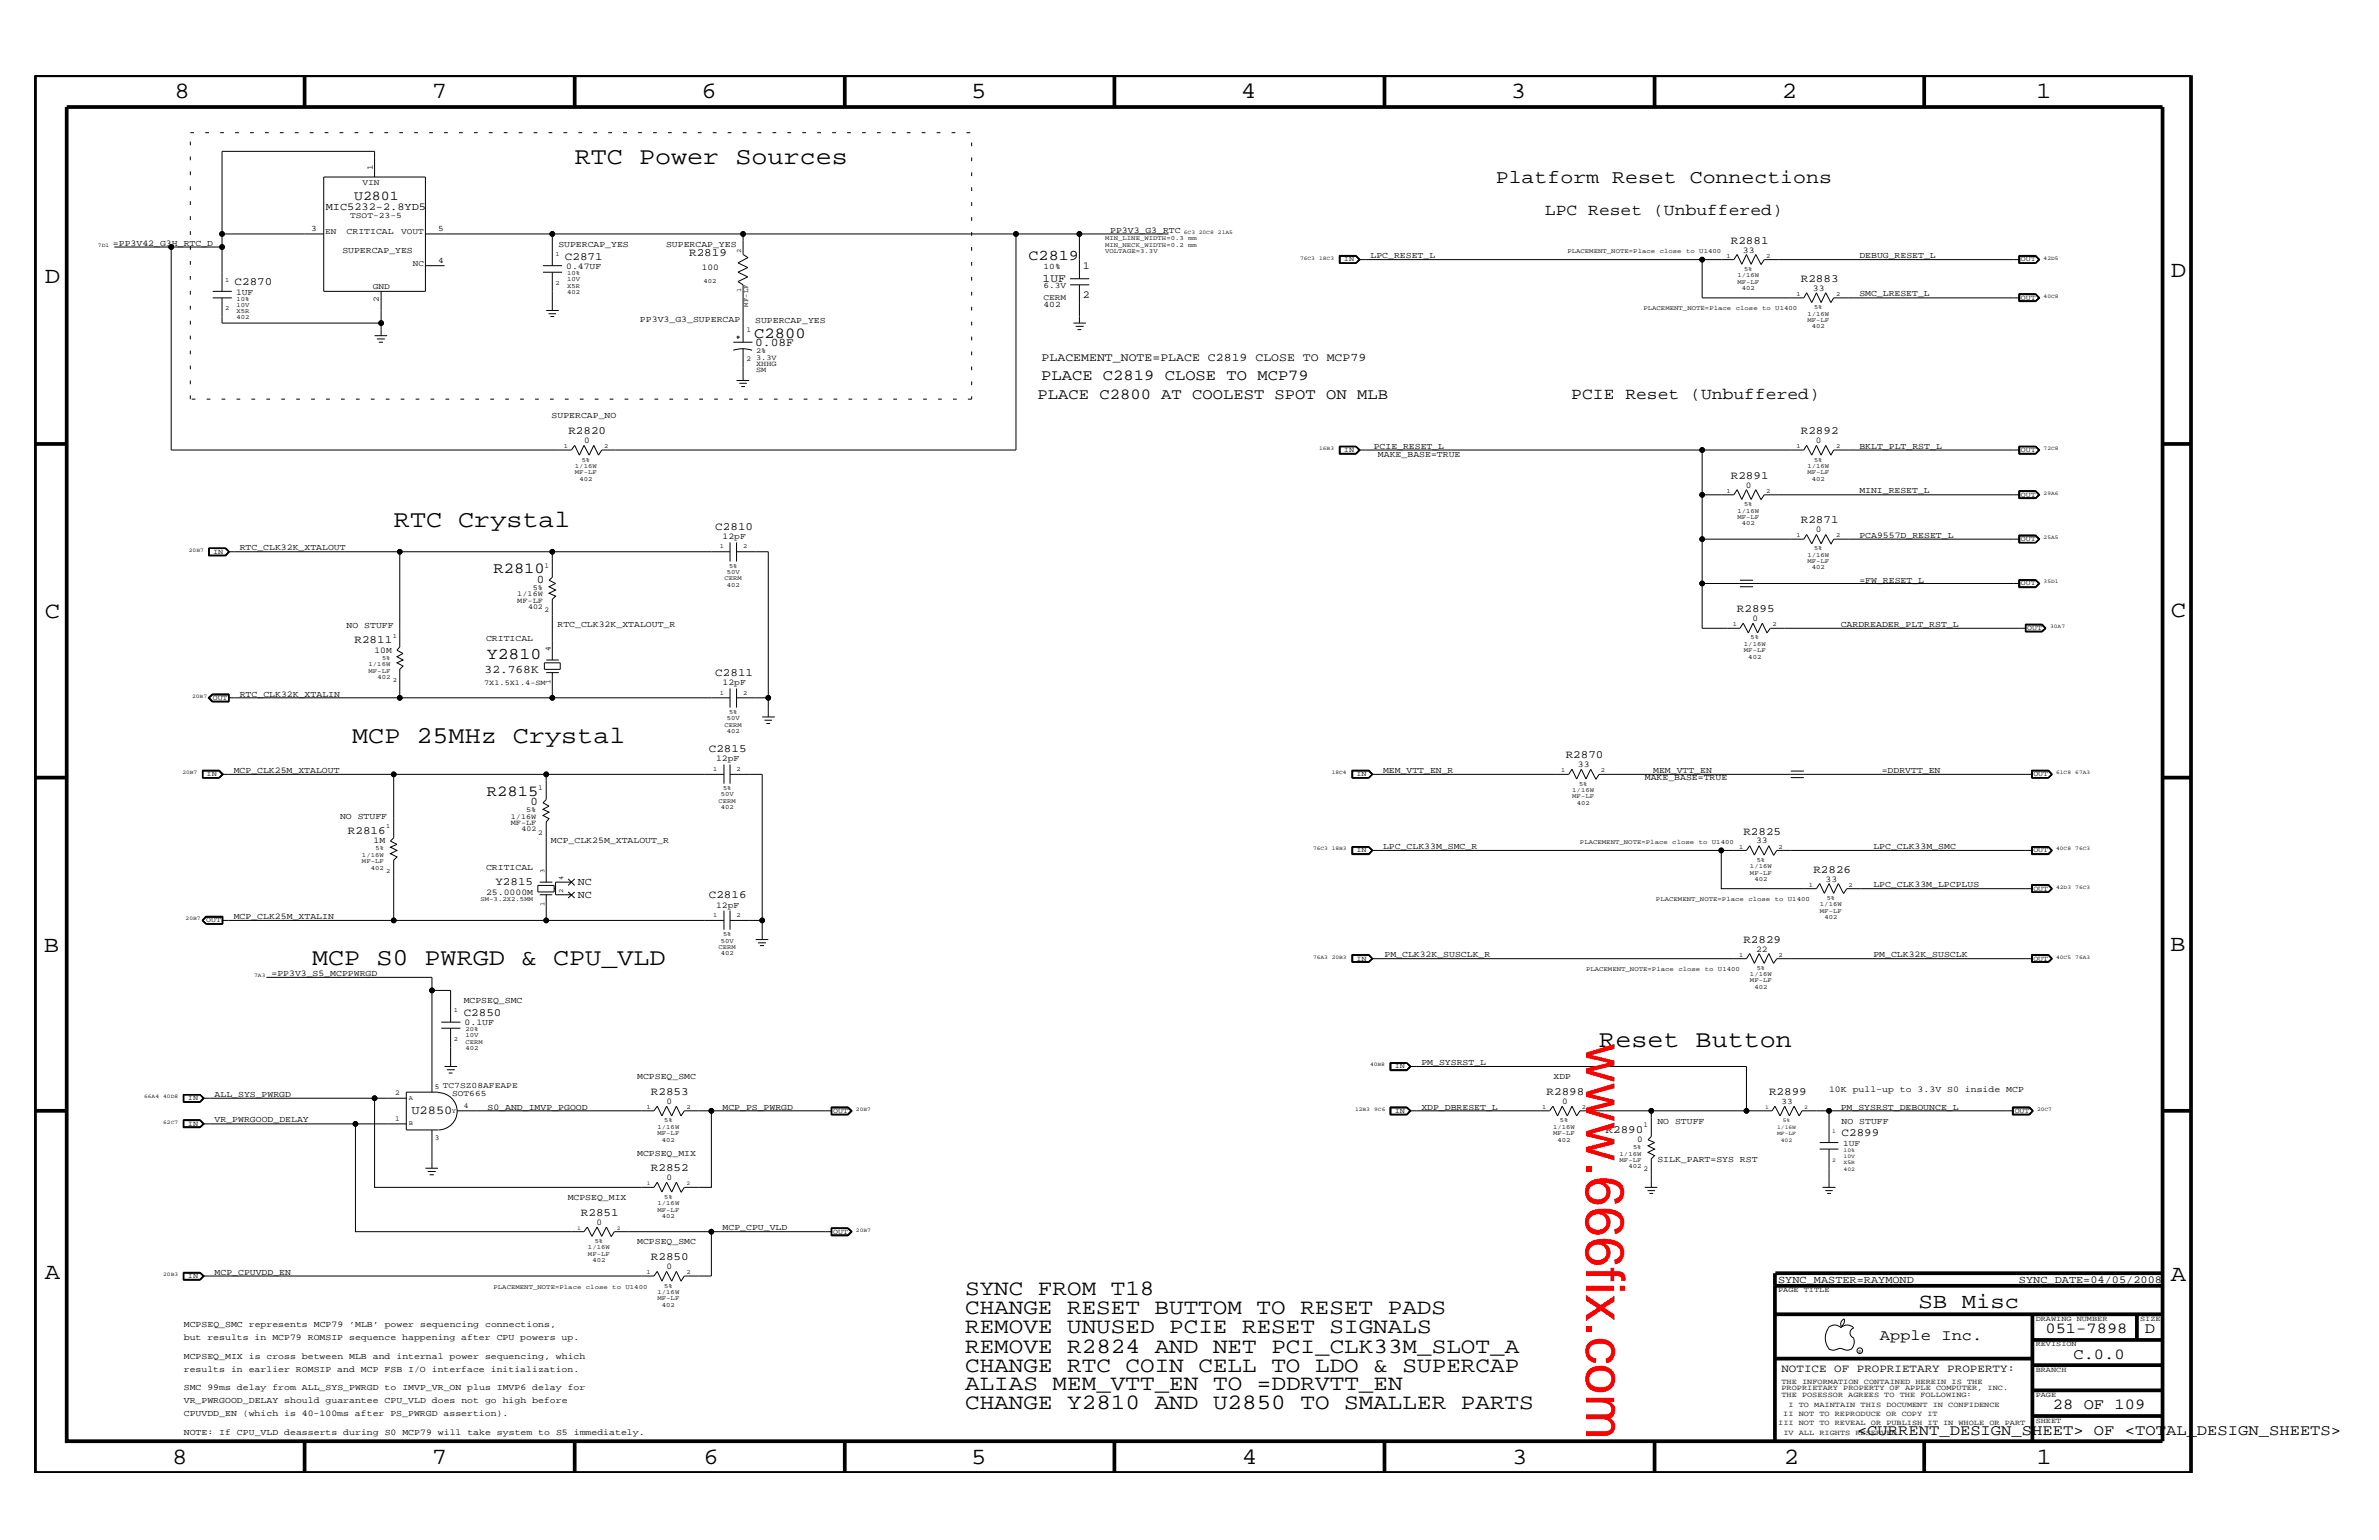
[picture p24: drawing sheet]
<svg xmlns="http://www.w3.org/2000/svg" width="432mm" height="279mm" viewBox="0 0 432 279" stroke-linecap="round" stroke-linejoin="round" font-family="sans-serif">
<defs><g id="words">
<text font-size="9.9" fill="#f00" x="287.9" y="189.3" transform="rotate(90 287.9 189.3)">www.666fix.com</text>
<g font-size="4.4">
<text x="104.3" y="29.8">RTC Power Sources</text>
<text x="71.5" y="95.5">RTC Crystal</text>
<text x="63.9" y="134.7">MCP 25MHz Crystal</text>
<text x="56.6" y="175">MCP S0 PWRGD &amp; CPU_VLD</text>
<text x="290.3" y="190">Reset Button</text>
</g>
<g font-size="4.2">
<text x="31.7" y="17.8">8</text>
<text x="78.4" y="17.8">7</text>
<text x="127.3" y="17.8">6</text>
<text x="176.3" y="17.8">5</text>
<text x="225.2" y="17.8">4</text>
<text x="274.2" y="17.8">3</text>
<text x="323.4" y="17.8">2</text>
<text x="369.6" y="17.8">1</text>
<text x="8.1" y="51.3">D</text>
<text x="394" y="50.3">D</text>
<text x="8.1" y="112.1">C</text>
<text x="394" y="111.9">C</text>
<text x="8" y="172.7">B</text>
<text x="393.9" y="172.5">B</text>
<text x="8.1" y="232">A</text>
<text x="394" y="232.4">A</text>
<text x="31.2" y="265.6">8</text>
<text x="78.4" y="265.6">7</text>
<text x="127.7" y="265.6">6</text>
<text x="176.3" y="265.6">5</text>
<text x="225.4" y="265.6">4</text>
<text x="274.5" y="265.6">3</text>
<text x="323.8" y="265.6">2</text>
<text x="369.7" y="265.6">1</text>
</g>
<g font-size="4">
<text x="175.2" y="235">SYNC FROM T18</text>
<text x="175.2" y="238.4">CHANGE RESET BUTTOM TO RESET PADS</text>
<text x="175.2" y="241.9">REMOVE UNUSED PCIE RESET SIGNALS</text>
<text x="175.2" y="245.4">REMOVE R2824 AND NET PCI_CLK33M_SLOT_A</text>
<text x="175.2" y="248.9">CHANGE RTC COIN CELL TO LDO &amp; SUPERCAP</text>
<text x="175.2" y="252.3">ALIAS MEM_VTT_EN TO =DDRVTT_EN</text>
<text x="175.2" y="255.7">CHANGE Y2810 AND U2850 TO SMALLER PARTS</text>
</g>
<text font-size="3.9" x="348.2" y="237.3">SB Misc</text>
<text font-size="3.5" x="271.5" y="33.2">Platform Reset Connections</text>
<g font-size="3">
<text x="280.4" y="39.1">LPC Reset (Unbuffered)</text>
<text x="285.2" y="72.4">PCIE Reset (Unbuffered)</text>
<text x="88.3" y="119.5">Y2810</text>
</g>
<g font-size="2.8">
<text x="136.9" y="61.2">C2800</text>
<text x="189" y="69">PLACE C2819 CLOSE TO MCP79</text>
<text x="188.3" y="72.4">PLACE C2800 AT COOLEST SPOT ON MLB</text>
<text x="89.6" y="104">R2810</text>
<text x="88.4" y="144.4">R2815</text>
<text x="341.2" y="243.1">Apple Inc.</text>
<text x="371.3" y="241.9">051-7898</text>
<text x="389.3" y="241.9">D</text>
<text x="376.3" y="246.5">C.0.0</text>
<text x="372.6" y="255.7">28 OF 109</text>
<text x="337.1" y="260.4">&lt;CURRENT_DESIGN_SHEET&gt; OF &lt;TOTAL_DESIGN_SHEETS&gt;</text>
</g>
<text font-size="2.7" x="186.7" y="47.1">C2819</text>
<text font-size="2.5" x="64.3" y="36.4">U2801</text>
<text font-size="2.2" x="74.7" y="202.1">U2850</text>
<g font-size="2.1">
<text x="189.2" y="51.1">1UF</text>
<text x="137.1" y="62.9">0.08F</text>
<text x="189.1" y="65.6">PLACEMENT_NOTE=PLACE C2819 CLOSE TO MCP79</text>
<text x="97.5" y="105.8">0</text>
<text x="88" y="122">32.768K</text>
<text x="96.3" y="146.1">0</text>
</g>
<g font-size="2">
<text x="102.5" y="47.1">C2871</text>
<text x="125.1" y="46.5">R2819</text>
<text x="314.2" y="44.2">R2881</text>
<text x="42.6" y="51.7">C2870</text>
<text x="326.9" y="51.1">R2883</text>
<text x="103.2" y="78.8">R2820</text>
<text x="326.9" y="78.8">R2892</text>
<text x="314.2" y="86.9">R2891</text>
<text x="326.9" y="94.9">R2871</text>
<text x="129.8" y="96.1">C2810</text>
<text x="315.3" y="111.1">R2895</text>
<text x="64.3" y="116.7">R2811</text>
<text x="129.8" y="122.6">C2811</text>
<text x="128.7" y="136.4">C2815</text>
<text x="284.2" y="137.6">R2870</text>
<text x="63.2" y="151.3">R2816</text>
<text x="316.4" y="151.4">R2825</text>
<text x="89.9" y="160.6">Y2815</text>
<text x="329.1" y="158.4">R2826</text>
<text x="128.7" y="162.9">C2816</text>
<text x="316.4" y="171.1">R2829</text>
<text x="84.2" y="184.3">C2850</text>
<text x="118.2" y="198.7">R2853</text>
<text x="280.7" y="198.7">R2898</text>
<text x="321.1" y="198.7">R2899</text>
<text x="291.4" y="205.5">R2890</text>
<text x="334.3" y="206.2">C2899</text>
<text x="118.2" y="212.5">R2852</text>
<text x="105.5" y="220.6">R2851</text>
<text x="118.2" y="228.6">R2850</text>
<text x="323.3" y="248.9">NOTICE OF PROPRIETARY PROPERTY:</text>
</g>
<g font-size="1.9">
<text x="59.1" y="38">MIC5232-2.8YD5</text>
<text x="196.5" y="48.8">1</text>
<text x="196.5" y="54">2</text>
<text x="104.9" y="160.6">NC</text>
<text x="104.9" y="162.9">NC</text>
<text x="322.7" y="232.7">SYNC_MASTER=RAYMOND</text>
<text x="366.4" y="232.7">SYNC_DATE=04/05/2008</text>
</g>
<g font-size="1.6">
<text x="20.5" y="44.6">=PP3V42_G3H_RTC_D</text>
<text x="62.1" y="45.9">SUPERCAP_YES</text>
<text x="62.9" y="42.4">CRITICAL</text>
<text x="101.3" y="44.8">SUPERCAP_YES</text>
<text x="120.9" y="44.8">SUPERCAP_YES</text>
<text x="201.5" y="42.3">PP3V3_G3_RTC</text>
<text x="248.8" y="46.8">LPC_RESET_L</text>
<text x="316.4" y="45.8">33</text>
<text x="337.5" y="46.8">DEBUG_RESET_L</text>
<text x="42.8" y="53.5">1UF</text>
<text x="102.8" y="48.8">0.47UF</text>
<text x="127.4" y="49">100</text>
<text x="329.1" y="52.8">33</text>
<text x="337.5" y="53.8">SMC_LRESET_L</text>
<text x="116.2" y="58.4">PP3V3_G3_SUPERCAP</text>
<text x="137.1" y="58.6">SUPERCAP_YES</text>
<text x="100.1" y="75.9">SUPERCAP_NO</text>
<text x="106" y="80.4">0</text>
<text x="249.3" y="81.5">PCIE_RESET_L</text>
<text x="250.1" y="82.8">MAKE_BASE=TRUE</text>
<text x="329.6" y="80.4">0</text>
<text x="337.5" y="81.5">BKLT_PLT_RST_L</text>
<text x="316.9" y="88.5">0</text>
<text x="337.5" y="89.5">MINI_RESET_L</text>
<text x="43.5" y="99.9">RTC_CLK32K_XTALOUT</text>
<text x="131.1" y="97.8">12pF</text>
<text x="329.6" y="96.5">0</text>
<text x="337.5" y="97.6">PCA9557D_RESET_L</text>
<text x="337.5" y="105.7">=FW_RESET_L</text>
<text x="62.9" y="114">NO STUFF</text>
<text x="101.2" y="113.7">RTC_CLK32K_XTALOUT_R</text>
<text x="318.1" y="112.7">0</text>
<text x="334.1" y="113.7">CARDREADER_PLT_RST_L</text>
<text x="68" y="118.5">10M</text>
<text x="88.2" y="116.3">CRITICAL</text>
<text x="131.1" y="124.3">12pF</text>
<text x="43.5" y="126.4">RTC_CLK32K_XTALIN</text>
<text x="42.4" y="140.2">MCP_CLK25M_XTALOUT</text>
<text x="130" y="138.1">12pF</text>
<text x="251" y="140.2">MEM_VTT_EN_R</text>
<text x="286.4" y="139.2">33</text>
<text x="298.5" y="141.6">MAKE_BASE=TRUE</text>
<text x="300.1" y="140.2">MEM_VTT_EN</text>
<text x="341.5" y="140.2">=DDRVTT_EN</text>
<text x="61.7" y="148.5">NO STUFF</text>
<text x="67.8" y="153">1M</text>
<text x="100" y="152.9">MCP_CLK25M_XTALOUT_R</text>
<text x="251" y="154">LPC_CLK33M_SMC_R</text>
<text x="318.7" y="153">33</text>
<text x="340" y="154">LPC_CLK33M_SMC</text>
<text x="88.2" y="157.8">CRITICAL</text>
<text x="331.3" y="160">33</text>
<text x="340" y="161">LPC_CLK33M_LPCPLUS</text>
<text x="42.4" y="166.7">MCP_CLK25M_XTALIN</text>
<text x="88.2" y="162.3">25.0000M</text>
<text x="130" y="164.7">12pF</text>
<text x="251.3" y="173.7">PM_CLK32K_SUSCLK_R</text>
<text x="318.7" y="172.7">22</text>
<text x="340" y="173.7">PM_CLK32K_SUSCLK</text>
<text x="49.3" y="177.2">=PP3V3_S5_MCPPWRGD</text>
<text x="84.2" y="182">MCPSEQ_SMC</text>
<text x="84.3" y="186">0.1UF</text>
<text x="115.7" y="195.8">MCPSEQ_SMC</text>
<text x="258" y="193.2">PM_SYSRST_L</text>
<text x="282" y="195.8">XDP</text>
<text x="38.9" y="203.7">VR_PWRGOOD_DELAY</text>
<text x="38.9" y="199">ALL_SYS_PWRGD</text>
<text x="88.5" y="201.4">S0_AND_IMVP_PGOOD</text>
<text x="121" y="200.3">0</text>
<text x="131.1" y="201.4">MCP_PS_PWRGD</text>
<text x="258" y="201.4">XDP_DBRESET_L</text>
<text x="283.5" y="200.3">0</text>
<text x="300.8" y="203.9">NO STUFF</text>
<text x="332" y="198.1">10K pull-up to 3.3V S0 inside MCP</text>
<text x="334.1" y="201.4">PM_SYSRST_DEBOUNCE_L</text>
<text x="334.3" y="203.9">NO STUFF</text>
<text x="115.7" y="209.7">MCPSEQ_MIX</text>
<text x="297.2" y="207.2">0</text>
<text x="121" y="214.2">0</text>
<text x="300.8" y="210.8">SILK_PART=SYS RST</text>
<text x="103" y="217.7">MCPSEQ_MIX</text>
<text x="108.3" y="222.2">0</text>
<text x="115.7" y="225.7">MCPSEQ_SMC</text>
<text x="131.1" y="223.2">MCP_CPU_VLD</text>
<text x="38.9" y="231.3">MCP_CPUVDD_EN</text>
<text x="121" y="230.2">0</text>
<text x="33.4" y="240.7">MCPSEQ_SMC represents MCP79 ’MLB’ power sequencing connections,</text>
<text x="33.4" y="243.1">but results in MCP79 ROMSIP sequence happening after CPU powers up.</text>
<text x="33.4" y="248.9">results in earlier ROMSIP and MCP FSB I/O interface initialization.</text>
<text x="33.4" y="246.5">MCPSEQ_MIX is cross between MLB and internal power sequencing, which</text>
<text x="33.4" y="256.9">CPUVDD_EN (which is 40-100ms after PS_PWRGD assertion).</text>
<text x="33.4" y="254.6">VR_PWRGOOD_DELAY should guarantee CPU_VLD does not go high before</text>
<text x="33.4" y="252.3">SMC 99ms delay from ALL_SYS_PWRGD to IMVP_VR_ON plus IMVP6 delay for</text>
<text x="33.4" y="260.4">NOTE: If CPU_VLD deasserts during S0 MCP79 will take system to S5 immediately.</text>
</g>
<g font-size="1.5">
<text x="65.8" y="33.6">VIN</text>
<text x="67.6" y="30.8" transform="rotate(-90 67.6 30.8)">1</text>
<text x="56.5" y="41.9">3</text>
<text x="63.5" y="39.6">TSOT-23-5</text>
<text x="79.5" y="41.9">5</text>
<text x="59" y="42.4">EN</text>
<text x="72.8" y="42.4">VOUT</text>
<text x="79.5" y="47.7">4</text>
<text x="67.6" y="52.4">GND</text>
<text x="74.9" y="48.2">NC</text>
<text x="189.4" y="48.8">10%</text>
<text x="189.4" y="52.2">6.3V</text>
<text x="68.7" y="54.8" transform="rotate(-90 68.7 54.8)">2</text>
<text x="189.4" y="55.7">402</text>
<text x="189.4" y="54.5">CERM</text>
<text x="82" y="198.8">SOT665</text>
<text x="323.3" y="200.3">33</text>
<text x="334.5" y="207.9">1UF</text>
</g>
<g font-size="1.4">
<text x="243.9" y="47.4">IN</text>
<text x="366.8" y="47.4">OUT</text>
<text x="366.8" y="54.4">OUT</text>
<text x="135.5" y="65.6">2</text>
<text x="135.5" y="60.3">1</text>
<text x="137.2" y="64.1">2%</text>
<text x="137.2" y="65.3">3.3V</text>
<text x="137.2" y="66.3">XHHG</text>
<text x="137.2" y="67.5">SM</text>
<text x="243.9" y="82">IN</text>
<text x="366.8" y="82">OUT</text>
<text x="366.8" y="90.1">OUT</text>
<text x="38.7" y="100.4">IN</text>
<text x="366.8" y="98.2">OUT</text>
<text x="96.7" y="107">5%</text>
<text x="98.8" y="103">1</text>
<text x="366.8" y="106.2">OUT</text>
<text x="93.9" y="108.1">1/16W</text>
<text x="93.9" y="109.3">MF-LF</text>
<text x="95.8" y="110.5">402</text>
<text x="98.8" y="111.1">2</text>
<text x="99.9" y="118.1" transform="rotate(-90 99.9 118.1)">4</text>
<text x="368" y="114.3">OUT</text>
<text x="87.9" y="124.2">7X1.5X1.4-SM</text>
<text x="99.9" y="124.1" transform="rotate(-90 99.9 124.1)">1</text>
<text x="38.6" y="126.9">OUT</text>
<text x="37.5" y="140.8">IN</text>
<text x="97.7" y="143.4">1</text>
<text x="246.2" y="140.8">IN</text>
<text x="369.1" y="140.8">OUT</text>
<text x="92.7" y="148.5">1/16W</text>
<text x="92.7" y="149.7">MF-LF</text>
<text x="95.5" y="147.3">5%</text>
<text x="94.7" y="150.8">402</text>
<text x="97.7" y="151.4">2</text>
<text x="246.2" y="154.6">IN</text>
<text x="369.1" y="154.6">OUT</text>
<text x="369.1" y="161.6">OUT</text>
<text x="37.4" y="167.3">OUT</text>
<text x="246.2" y="174.3">IN</text>
<text x="369.1" y="174.3">OUT</text>
<text x="78.9" y="197.6">5 TC7SZ08AFEAPE</text>
<text x="253.2" y="193.8">IN</text>
<text x="34.1" y="199.6">IN</text>
<text x="71.7" y="203.3">1</text>
<text x="71.7" y="198.7">2</text>
<text x="84.2" y="201">4</text>
<text x="151.2" y="201.9">OUT</text>
<text x="253.2" y="201.9">IN</text>
<text x="365.7" y="201.9">OUT</text>
<text x="34.1" y="204.2">IN</text>
<text x="78.9" y="206.8">3</text>
<text x="298.3" y="204.4">1</text>
<text x="298.3" y="212.5">2</text>
<text x="151.2" y="223.8">OUT</text>
<text x="34.1" y="231.8">IN</text>
<text x="322.7" y="234.4">PAGE TITLE</text>
<text x="369.5" y="239.6">DRAWING NUMBER</text>
<text x="388.5" y="239.6">SIZE</text>
<text x="369.5" y="244.2">REVISION</text>
<text x="323.3" y="251.1">THE INFORMATION CONTAINED HEREIN IS THE</text>
<text x="369.5" y="248.9">BRANCH</text>
<text x="323.3" y="253.4">THE POSESSOR AGREES TO THE FOLLOWING:</text>
<text x="323.3" y="252.3">PROPRIETARY PROPERTY OF APPLE COMPUTER, INC.</text>
<text x="323.7" y="256.9">II NOT TO REPRODUCE OR COPY IT</text>
<text x="324.6" y="255.2">I TO MAINTAIN THIS DOCUMENT IN CONFIDENCE</text>
<text x="369.5" y="253.4">PAGE</text>
<text x="322.7" y="258.6">III NOT TO REVEAL OR PUBLISH IT IN WHOLE OR PART</text>
<text x="323.7" y="260.4">IV ALL RIGHTS RESERVED</text>
<text x="369.5" y="258.1">SHEET</text>
</g>
<g font-size="1.2">
<text x="100.8" y="46.5">1</text>
<text x="134.5" y="45.8" transform="rotate(-90 134.5 45.8)">2</text>
<text x="200.6" y="43.6">MIN_LINE_WIDTH=0.3 mm</text>
<text x="200.6" y="45.9">VOLTAGE=3.3V</text>
<text x="200.6" y="44.8">MIN_NECK_WIDTH=0.2 mm</text>
<text x="284.5" y="45.9">PLACEMENT_NOTE=Place close to U1400</text>
<text x="313.4" y="46.8">1</text>
<text x="320.5" y="46.8">2</text>
<text x="40.9" y="51.1">1</text>
<text x="100.8" y="51.7">2</text>
<text x="103" y="50">10%</text>
<text x="103" y="51">10V</text>
<text x="103" y="52.2">X5R</text>
<text x="103" y="53.3">402</text>
<text x="127.7" y="51.3">402</text>
<text x="134.5" y="53" transform="rotate(-90 134.5 53)">1</text>
<text x="315.3" y="50.3">1/16W</text>
<text x="315.3" y="51.5">MF-LF</text>
<text x="316.1" y="52.6">402</text>
<text x="316.6" y="49.1">5%</text>
<text x="326.1" y="53.6">1</text>
<text x="333.2" y="53.6">2</text>
<text x="40.9" y="56.3">2</text>
<text x="42.9" y="56.8">X5R</text>
<text x="42.9" y="54.6">10%</text>
<text x="42.9" y="57.9">402</text>
<text x="42.9" y="55.7">10V</text>
<text x="135.8" y="55.6" transform="rotate(-90 135.8 55.6)">MF-LF</text>
<text x="298.3" y="56.3">PLACEMENT_NOTE=Place close to U1400</text>
<text x="328" y="58.4">MF-LF</text>
<text x="328" y="57.3">1/16W</text>
<text x="328.8" y="59.5">402</text>
<text x="329.3" y="56.1">5%</text>
<text x="102.4" y="81.3">1</text>
<text x="105.6" y="83.8">5%</text>
<text x="109.6" y="81.3">2</text>
<text x="326.1" y="81.3">1</text>
<text x="329.3" y="83.8">5%</text>
<text x="333.2" y="81.3">2</text>
<text x="104.4" y="84.9">1/16W</text>
<text x="104.4" y="86">MF-LF</text>
<text x="105.2" y="87.2">402</text>
<text x="313.4" y="89.4">1</text>
<text x="320.5" y="89.4">2</text>
<text x="328" y="84.9">1/16W</text>
<text x="328" y="86">MF-LF</text>
<text x="328.8" y="87.2">402</text>
<text x="315.3" y="94.1">MF-LF</text>
<text x="315.3" y="93">1/16W</text>
<text x="316.1" y="95.3">402</text>
<text x="316.6" y="91.8">5%</text>
<text x="130.6" y="99.5">1</text>
<text x="134.9" y="99.5">2</text>
<text x="326.1" y="97.5">1</text>
<text x="328" y="101">1/16W</text>
<text x="329.3" y="99.9">5%</text>
<text x="333.2" y="97.5">2</text>
<text x="131.5" y="105.3">CERM</text>
<text x="131.9" y="106.5">402</text>
<text x="131.9" y="104.2">50V</text>
<text x="132.3" y="103">5%</text>
<text x="328" y="102.2">MF-LF</text>
<text x="328.8" y="103.3">402</text>
<text x="314.5" y="113.6">1</text>
<text x="321.7" y="113.6">2</text>
<text x="69.3" y="119.7">5%</text>
<text x="71.3" y="115.7">1</text>
<text x="316.5" y="117.2">1/16W</text>
<text x="316.5" y="118.3">MF-LF</text>
<text x="317.3" y="119.5">402</text>
<text x="317.8" y="116">5%</text>
<text x="66.9" y="122">MF-LF</text>
<text x="66.9" y="120.8">1/16W</text>
<text x="68.5" y="123.1">402</text>
<text x="71.3" y="123.7">2</text>
<text x="130.6" y="126.1">1</text>
<text x="131.5" y="131.9">CERM</text>
<text x="131.9" y="130.7">50V</text>
<text x="132.3" y="129.5">5%</text>
<text x="134.9" y="126.1">2</text>
<text x="131.9" y="133">402</text>
<text x="129.5" y="139.9">1</text>
<text x="131.2" y="143.4">5%</text>
<text x="133.7" y="139.9">2</text>
<text x="283.4" y="140.2">1</text>
<text x="285.4" y="143.7">1/16W</text>
<text x="286.6" y="142.5">5%</text>
<text x="290.6" y="140.2">2</text>
<text x="130.4" y="145.7">CERM</text>
<text x="130.8" y="146.8">402</text>
<text x="130.8" y="144.5">50V</text>
<text x="285.4" y="144.8">MF-LF</text>
<text x="286.2" y="146">402</text>
<text x="65.7" y="155.5">1/16W</text>
<text x="68.2" y="154.3">5%</text>
<text x="70.1" y="150.2">1</text>
<text x="286.8" y="153.2">PLACEMENT_NOTE=Place close to U1400</text>
<text x="315.6" y="154">1</text>
<text x="322.8" y="154">2</text>
<text x="65.7" y="156.6">MF-LF</text>
<text x="67.3" y="157.8">402</text>
<text x="70.1" y="158.4">2</text>
<text x="98.8" y="158.4" transform="rotate(-90 98.8 158.4)">3</text>
<text x="102.2" y="162" transform="rotate(-90 102.2 162)">2</text>
<text x="102.2" y="159.7" transform="rotate(-90 102.2 159.7)">4</text>
<text x="317.6" y="158.7">MF-LF</text>
<text x="317.6" y="157.5">1/16W</text>
<text x="318.4" y="159.8">402</text>
<text x="318.9" y="156.4">5%</text>
<text x="328.3" y="160.9">1</text>
<text x="335.5" y="160.9">2</text>
<text x="87.2" y="163.5">SM-3.2X2.5MM</text>
<text x="98.8" y="164.3" transform="rotate(-90 98.8 164.3)">1</text>
<text x="129.5" y="166.4">1</text>
<text x="133.7" y="166.4">2</text>
<text x="300.6" y="163.5">PLACEMENT_NOTE=Place close to U1400</text>
<text x="330.3" y="164.5">1/16W</text>
<text x="330.3" y="165.6">MF-LF</text>
<text x="331.1" y="166.7">402</text>
<text x="331.6" y="163.3">5%</text>
<text x="130.4" y="172.2">CERM</text>
<text x="130.8" y="171.1">50V</text>
<text x="130.8" y="173.3">402</text>
<text x="131.2" y="169.9">5%</text>
<text x="315.6" y="173.6">1</text>
<text x="322.8" y="173.6">2</text>
<text x="287.9" y="176.2">PLACEMENT_NOTE=Place close to U1400</text>
<text x="317.6" y="178.3">MF-LF</text>
<text x="317.6" y="177.2">1/16W</text>
<text x="318.4" y="179.4">402</text>
<text x="318.9" y="176">5%</text>
<text x="82.4" y="183.7">1</text>
<text x="82.4" y="188.9">2</text>
<text x="84.5" y="190.5">402</text>
<text x="84.5" y="187.1">20%</text>
<text x="84.5" y="189.3">CERM</text>
<text x="84.5" y="188.2">10V</text>
<text x="74.2" y="199.6">A</text>
<text x="82" y="201.9">Y</text>
<text x="117.3" y="201.2">1</text>
<text x="120.6" y="203.7">5%</text>
<text x="124.6" y="201.2">2</text>
<text x="279.9" y="201.2">1</text>
<text x="283.1" y="203.7">5%</text>
<text x="287.1" y="201.2">2</text>
<text x="74.2" y="204.1">B</text>
<text x="119.3" y="205.9">MF-LF</text>
<text x="119.3" y="204.8">1/16W</text>
<text x="120.1" y="207.1">402</text>
<text x="281.9" y="204.8">1/16W</text>
<text x="281.9" y="205.9">MF-LF</text>
<text x="282.7" y="207.1">402</text>
<text x="294" y="209.7">1/16W</text>
<text x="296.4" y="208.5">5%</text>
<text x="294" y="210.8">MF-LF</text>
<text x="295.6" y="211.9">402</text>
<text x="119.3" y="219.8">MF-LF</text>
<text x="119.3" y="218.6">1/16W</text>
<text x="120.1" y="220.9">402</text>
<text x="120.6" y="217.5">5%</text>
<text x="106.7" y="226.7">1/16W</text>
<text x="106.7" y="227.9">MF-LF</text>
<text x="107.9" y="225.6">5%</text>
<text x="89.6" y="233.9">PLACEMENT_NOTE=Place close to U1400</text>
<text x="107.5" y="229">402</text>
<text x="117.3" y="231.2">1</text>
<text x="120.6" y="233.6">5%</text>
<text x="124.6" y="231.2">2</text>
<text x="119.3" y="234.8">1/16W</text>
<text x="119.3" y="235.9">MF-LF</text>
<text x="120.1" y="237.1">402</text>
</g>
<g font-size="1">
<text x="17.8" y="44.8">7D1</text>
<text x="214.9" y="42.4">6C3 20C8</text>
<text x="221.1" y="42.4">21A5</text>
<text x="236" y="47.1">76C3</text>
<text x="239.4" y="47.1">18C3</text>
<text x="370.9" y="47.1">42D5</text>
<text x="370.9" y="54">40C8</text>
<text x="239.4" y="81.6">16B3</text>
<text x="370.9" y="81.6">72C8</text>
<text x="370.9" y="89.8">29A6</text>
<text x="34.3" y="100.1">20B7</text>
<text x="370.9" y="97.8">25A5</text>
<text x="370.9" y="105.9">35D1</text>
<text x="372.1" y="114">30A7</text>
<text x="34.9" y="126.6">20B7</text>
<text x="33.1" y="140.5">20B7</text>
<text x="241.7" y="140.5">18C4</text>
<text x="373.2" y="140.5">61C8</text>
<text x="376.7" y="140.5">67A3</text>
<text x="238.3" y="154.3">76C3 18B3</text>
<text x="373.2" y="154.3">40C8</text>
<text x="376.7" y="154.3">76C3</text>
<text x="373.2" y="161.2">42D3</text>
<text x="376.7" y="161.2">76C3</text>
<text x="33.7" y="167">20B7</text>
<text x="238.3" y="173.9">76A3 20B3</text>
<text x="373.2" y="173.9">40C5</text>
<text x="376.7" y="173.9">76A3</text>
<text x="46.1" y="177.3">7A3</text>
<text x="248.7" y="193.5">40B8</text>
<text x="26.2" y="199.2">66A4</text>
<text x="29.6" y="199.2">40D8</text>
<text x="29.6" y="203.9">62C7</text>
<text x="155.4" y="201.5">20B7</text>
<text x="246" y="201.5">12B3</text>
<text x="249.4" y="201.5">9C6</text>
<text x="320.4" y="201.2">1</text>
<text x="323.6" y="203.7">5%</text>
<text x="327.5" y="201.2">2</text>
<text x="369.7" y="201.5">20C7</text>
<text x="322.5" y="205.9">MF-LF</text>
<text x="322.5" y="204.8">1/16W</text>
<text x="323.2" y="207.1">402</text>
<text x="332.6" y="205.6">1</text>
<text x="334.6" y="209.1">10%</text>
<text x="117.4" y="215.1">1</text>
<text x="124.6" y="215.1">2</text>
<text x="332.6" y="210.8">2</text>
<text x="334.6" y="211.3">X5R</text>
<text x="334.6" y="210.1">10V</text>
<text x="334.6" y="212.4">402</text>
<text x="104.7" y="223.1">1</text>
<text x="111.9" y="223.1">2</text>
<text x="155.4" y="223.5">20B7</text>
<text x="29.6" y="231.5">20B3</text>
</g>
<text font-size=".9" x="337.3" y="245.4">R</text>
</g></defs>
<g fill="none" stroke="#000" stroke-width=".18">
<path d="M58.8 32.1h18.4v20.8h-18.4zM68 32.1v-4.6h-27.7v14.9h18.5M31.1 44.8h9.2v8.1M38.6 54h3.5M38.6 52.9h3.5M40.3 42.4v2.4M40.3 54v4.6h28.9M69.2 52.9v8M77.2 42.4h57.7M77.2 48.2h3.5M98.6 48.2h3.4M98.6 49.4h3.4"/>
<path d="M99.1 56.3h2.3M99.6 56.9h1.3M99.9 57.4h.7M100.2 42.4v5.8M100.2 49.4v6.9M135.7 46.8l-1.8 .9 1.8 .8-1.8 .9 1.8 .8-1.8 .9 1 .6v10.4M184.4 42.4h-49.5v3.8l.9 .6M194.2 51.7h3.5M194.2 50.6h3.5M194.8 58.6h2.3M195.2 59.2h1.5M195.6 59.8h.7"/>
<path d="M195.9 42.4h-11.5v39.2h-75.2l-.6 1-.8-1.8-.9 1.8-.9-1.8-.8 1.8-.9-1.8-.6 .8h-72.6v-36.8h-10.4M195.9 51.7v6.9M212.1 42.4h-16.2v8.2M243.1 46.3h3l.8 .8-.8 .7h-3zM243.2 47.7h2.9M246.1 46.4l.6 .7-.6 .6M246.1 46.4l.7 .7-.7 .7M246.1 46.4h-2.9v1.4M246.6 47.1l-.5 .6M246.6 47.1l-.5-.6h-2.9v1.2M246.6 47.1h68.1l.6-.9 .8 1.7 .9-1.7 .8 1.7 .9-1.7 .9 1.7M308.9 47.1v6.9h18.5l.5-.9 .9 1.8 .9-1.8 .8 1.8 .9-1.8 .9 1.8 .5-.9h33.8"/>
<path d="M366.4 46.3h3.1l.7 .8-.7 .7h-3.1zM366.4 46.4h3.1M366.4 53.3h3.1l.7 .7-.7 .7h-3.1zM366.4 54.6h3.1M366.4 53.4h3.1M366.5 46.4v1.3h3M366.5 53.4v1.2M366.6 47.7v-1.2h2.9l.5 .6-.5 .6M366.6 47.1h-46.4l-.6 .9M366.6 53.5h2.9l.5 .5-.5 .6h-2.9zM369.5 46.4l.7 .7-.7 .7M369.5 46.4l.6 .7-.6 .6"/>
<path d="M369.5 53.4l.7 .6-.7 .6M369.5 53.4l.6 .6-.6 .6M68 60.9h2.3M68.4 61.5h1.5M68.7 62.1h.8M133.1 63.5a5.5 5.5 0 0 1 3.4 0M133.1 62.1h3.5M133.7 69h2.3M133.7 61.2h.6M133.9 60.9v.6M134.2 69.5h1.4M134.5 70.1h.7"/>
<path d="M134.9 63.2v5.8M37.8 99.4h3.2l.7 .7-.7 .8h-3.2zM37.9 99.4v1.4h3.1l.6-.7M37.9 99.5h3M38 99.5v1.2h2.9l.6-.6M40.9 99.5l.7 .6M40.9 99.5l.6 .6M41 99.4l.6 .7M132.5 98.4v3.5M133.7 98.4v3.5M243.1 81h3l.8 .6-.8 .8h-3zM243.2 81v1.3h2.9"/>
<path d="M243.2 81.1h2.9M243.2 81.1v1.1h2.9l.5-.6M246.1 81.1l.6 .5-.6 .7M246.1 81l.7 .6-.7 .7M246.1 81.1l.5 .5M246.6 81.6h80.8l.5-.8 .9 1.8 .9-1.8 .8 1.8 .9-1.8 .9 1.8 .5-1h33.8M308.9 81.6v8.2h5.8l.6-1 .8 1.8 .9-1.8 .8 1.8 .9-1.8 .9 1.8M308.9 89.8v8h18.5l.5-.8 .9 1.7 .9-1.7 .8 1.7 .9-1.7 .9 1.7M308.9 97.8v16.2h6.9l.6-.9 .9 1.7 .9-1.7 .8 1.7 .9-1.7 .8 1.7 .6-.8h46.4M366.4 81h3.1l.7 .6-.7 .8h-3.1zM366.4 89h3.1l.7 .8-.7 .7h-3.1zM366.4 97.1h3.1l.7 .7-.7 .7h-3.1z"/>
<path d="M366.4 89.1h3.1M366.4 82.3h3.1M366.4 97.1h3.1l.7 .7-.7 .7M366.5 89.1v1.3h3l.6-.6-.6-.7M366.6 89.8h-46.4l-.6 .9M366.6 81.1v1.1h2.9l.5-.6-.5-.5M366.6 89.2h2.9l.5 .6-.5 .5h-2.9zM366.6 97.2v1.2M366.6 97.8h-33.8l-.5 .9M369.5 81.1h-3v1.2M369.5 97.2h-3v1.2h3M369.5 89.1l.7 .7-.7 .7"/>
<path d="M369.5 81l.7 .6-.7 .7M369.5 81.1l.6 .5-.6 .7M369.5 97.2l.6 .6-.6 .6M369.5 97.2l.5 .6-.5 .6M41.5 100.1h31.1v17.3l-.5 .6 1.1 .6-1.1 .6 1.1 .5-1.1 .6 1.1 .5-.6 .6v5.2M41.6 100.1l-.7 .7M72.6 100.1h27.6M99.1 119.7h2.3M132.5 100.1h-32.3v4.7l-.5 .5 1.1 .6-1.1 .6 1.1 .5-1.1 .6 1.1 .5-.6 .6v11M133.7 100.1h5.7v26.5M308.9 105.9h57.7M315.8 106.5h2.4"/>
<path d="M315.8 105.3h2.4M366.4 105.2h3.1l.7 .7-.7 .7h-3.1zM366.4 106.5h3.1M366.6 105.3v1.2h2.9l.5-.6-.5-.6M367.6 113.2h3.1l.6 .8-.6 .7h-3.1zM367.6 113.3h3.1l.6 .7M367.7 113.4h2.9l.6 .6-.6 .5h-2.9M367.7 113.3v1.3M369.5 105.3h-3v1.2M369.5 105.2l.7 .7-.7 .6M369.5 105.3l.6 .6-.6 .6M370.6 113.3l.7 .7-.7 .6"/>
<path d="M371.3 114l-.6 .6h-3.1M36.7 139.7h3.1l.8 .8-.8 .7h-3.1zM36.7 139.8h3.1M36.8 139.8v1.3h3l.6-.6-.6-.7M36.8 139.9h2.9l.6 .6M37.8 126.6l.7-.7h3.1v1.5h-3.1zM38.5 127.3h3.1M38.5 125.9l-.7 .7 .7 .7M38.5 127.3l-.6-.7 .6-.6h3v1.3M39.8 139.8l.7 .7-.7 .7M41.5 126.1h-2.9l-.6 .5 .6 .6h2.9M41.5 126.6h58.7"/>
<path d="M98.8 120.3h2.9v1.1h-2.9zM99.1 122h2.3M100.2 122v4.6h32.3M131.4 138.7v3.5M132.5 124.9v3.5M132.5 138.7v3.5M133.7 126.6h5.7v3.5M133.7 124.9v3.5M138.3 130.1h2.3M138.8 130.7h1.3M139.1 131.3h.7M245.4 139.7h3.1l.7 .8-.7 .7h-3.1z"/>
<path d="M325 139.9h2.4M368.7 139.7h3.2l.6 .8-.6 .7h-3.2zM371.8 139.8h-3v1.4M371.8 139.8l.6 .7-.6 .7M371.8 139.8l.6 .7M40.3 140.5h31.2v11.5l-.6 .6 1.2 .6-1.2 .5 1.2 .6-1.2 .6 1.2 .6-.6 .6v10.9h-31.2M40.3 140.5l-.6 .6M71.5 140.5h27.6M103.1 159.5l1.2 1.1M104.3 159.5l-1.2 1.1M131.4 140.5h-32.3v4.6l-.5 .6 1.1 .5-1.1 .6 1.1 .5-1.1 .6 1.1 .6-.6 .6v10.9M132.5 140.5h5.8v26.5"/>
<path d="M245.4 153.6h3.1l.7 .7-.7 .8h-3.1zM245.4 154.9h3M245.4 153.6v1.4h3l.7-.7M245.4 153.7h3M245.4 141.1h3M245.5 153.7v1.2M248.4 153.6l.7 .7M248.4 153.7l.7 .6M248.4 153.7l.6 .6M249 154.3h63.4M249 154.3l-.6 .6M249 140.5l-.6-.6h-2.9v1.2"/>
<path d="M249 140.5h35.7l.6-.9 .9 1.7 .8-1.7 .9 1.7 .8-1.7 .9 1.7M249 140.5l-.6 .6M249.1 154.3l-.7 .6M249.1 140.5l-.7-.7h-3v1.4M249.1 140.5l-.7 .6M249.1 140.5l-.7 .7M321.9 155.1l-.8-1.7-.9 1.7-.9-1.7-.9 1.7-.8-1.7-.6 .9h-4.6v6.9h17.3l.6-.9 .8 1.8 .9-1.8 .8 1.8 .9-1.8 .9 1.8M325 141.1h2.4M368.7 153.6h3.2l.6 .7-.6 .8h-3.2zM368.8 153.7h3l.6 .6-.6 .6h-3M368.8 153.6v1.4h3l.6-.7-.6-.7M368.9 154.3h-46.4l-.6 .9"/>
<path d="M368.9 140.5h-78.7l-.6 .9M368.9 153.7v1.2M372.4 140.5l-.6 .6h-3M372.4 140.5l-.6-.6h-2.9v1.2M37.3 166.2h3.2v1.5h-3.2l-.6-.7zM37.4 166.4l-.6 .6 .6 .6M37.4 167.7l-.7-.7 .7-.7h3v1.4M37.4 167.6h3M37.4 166.4h3M40.3 166.4v1.2M48.3 177.3h30.1v20.8M71.5 167h27.6"/>
<path d="M78.4 179.7h3.4v5.7M97.6 160.6h3v1.2h-3zM98 162.3h2.2M98 160h2.2M99.1 162.3v4.7h32.3M100.6 161.2h.2M103.1 161.8l1.2 1.1M103.7 160h-2.9v2.3h2.9M104.3 161.8l-1.2 1.1M131.4 165.2v3.5M132.5 167h5.8v3.5M132.5 165.2v3.5"/>
<path d="M137.2 170.5h2.2M137.6 171.1h1.4M137.9 171.6h.8M245.4 173.2h3.1l.7 .7-.7 .7h-3.1zM245.4 173.3h3l.7 .6-.7 .6h-3zM245.5 173.3h2.9l.6 .6-.6 .5h-2.9zM249 173.9h68l.6-.9 .8 1.8 .9-1.8 .9 1.8 .9-1.8 .8 1.8 .6-.9h46.4M368.7 160.5h3.2l.6 .7-.6 .7h-3.2zM368.7 173.2h3.2l.6 .7-.6 .7h-3.2zM368.9 161.2h-33.7l-.6 1M368.9 173.3h2.9l.6 .6-.6 .5h-2.9zM371.8 173.3h-3v1.2h3"/>
<path d="M371.8 173.3l.6 .6-.6 .6M371.8 160.6h-3v1.3M371.8 173.3l.6 .6M371.8 160.6l.6 .6-.6 .7M371.8 160.6l.6 .6M372.4 161.2l-.6 .6h-3M372.4 161.2l-.6-.6h-2.9v1.2M372.4 173.9l-.6 .6M33.3 198.6h3l.8 .6-.8 .8h-3zM33.3 199.9h3M36.3 198.7h-2.9v1.2M36.3 198.7l.6 .5-.6 .7"/>
<path d="M36.3 198.6l.7 .6-.7 .7M36.3 198.7l.5 .5M36.8 199.2h36.9M36.8 199.2l-.5 .6h-2.9M68 199.2v16.2h50.7l.6-.9 .8 1.8 .9-1.8 .9 1.8 .9-1.8 .8 1.8M79.5 198.2a3.4 3.4 0 0 1 3.5 3.4 3.4 3.4 0 0 1-3.4 3.4M79.5 198.1h-5.8v6.9h5.8M80.1 186.5h3.5M80.1 185.4h3.5M80.7 193.5h2.3M81.1 194.1h1.5M81.4 194.7h.7"/>
<path d="M81.8 186.5v7M252.3 192.8h3.1l.7 .7-.7 .8h-3.1zM252.5 192.9v1.2M255.4 192.9h-3v1.2h3M255.4 192.9l.5 .6-.5 .6M255.4 192.8l.6 .7-.6 .7h-3.1M255.4 192.9l.5 .6M255.9 193.5l-.5 .6M255.9 193.5h61.1v8M33.3 203.1h3l.8 .8-.8 .7h-3zM33.3 203.2h3M33.4 203.2v1.3h2.9l.6-.6-.6-.7"/>
<path d="M33.4 203.3h2.9l.5 .6M36.3 203.2l.7 .7-.7 .7M36.8 203.9h27.7M36.8 203.9l-.5 .5h-2.9M73.7 203.9h-9.2v19.6h41.5l.6-.9 .8 1.7 1-1.7 .8 1.7 .9-1.7 .8 1.7M77.2 211.9h2.3M77.6 212.5h1.5M78 213.1h.7M78.4 205v6.9M83 201.5h35.7l.6-.8 .8 1.8 .9-1.8 .9 1.8 .9-1.8 .8 1.8 .6-1h4.9v13.9h-4.9l-.6 1M129.1 201.5h21.9M150.9 202.2h3"/>
<path d="M150.9 200.9h3l.8 .6-.8 .8h-3zM151 201h2.8l.6 .5-.6 .6h-2.8M151 202.2v-1.3h2.9l.6 .6-.6 .7M153.9 200.9l.7 .6-.7 .7M252.3 202.2h3.1M252.3 200.9h3.1l.7 .6-.7 .8h-3.1zM252.4 202.2v-1.3h3l.5 .6-.5 .7M252.5 201h2.9l.5 .5-.5 .6h-2.9zM255.4 200.9l.6 .6-.6 .7M255.9 201.5h25.4l.6-.8 .8 1.8 .8-1.8 1 1.8 .8-1.8 .9 1.8 .6-1h34.8l.6-.8 .9 1.8 .8-1.8 .9 1.8 .8-1.8 1 1.8 .5-1h4.9M298.5 215.4h2.3M299 216h1.4"/>
<path d="M299.4 216.5h.7M299.7 201.5v4.7l-.6 .6 1.2 .5-1.2 .6 1.2 .6-1.2 .6 1.2 .6-.6 .6v5.1M330.3 208.5h3.4M330.3 207.3h3.4M330.8 215.4h2.4M331.3 216h1.4M331.6 216.5h.7M332 208.5v6.9M365.3 200.9h3.1l.7 .6-.7 .8h-3.1zM365.3 200.9v1.3h3.1l.6-.7M365.3 200.9h3l.7 .6M365.4 201.5h-33.4v5.8"/>
<path d="M365.4 201h2.9l.6 .5-.6 .6h-2.9zM368.4 200.9l.6 .6M369 201.5l-.7 .7M33.3 230.8h3l.8 .7-.8 .8h-3zM33.3 232.2h3M33.3 230.9h3M33.4 230.9v1.3M33.4 231h2.9l.5 .5M36.3 230.9l.6 .6-.6 .7M36.3 230.9l.7 .6-.7 .7M36.8 231.5l-.5 .6h-2.9M129.1 223.5h-17.6l-.6 .9"/>
<path d="M150.9 222.8h3l.8 .7-.8 .7h-3zM151 223.5h-21.9v8h-4.9l-.6 .9-.8-1.7-.9 1.7-.9-1.7-.9 1.7-.8-1.7-.6 .8h-81.9M151 222.9h2.9l.6 .6-.6 .6h-2.9zM153.8 222.9l.6 .6-.6 .6M153.9 222.8l.7 .7-.7 .6h-3M334.7 239.3l.1 .3a1.19 1.19 0 0 1-.6 1.1M334.8 239.3a1.02 1.02 0 0 0-.6 1.3M331.8 240.9a1.61 1.61 0 0 1 2.4 0M331.9 241a3.1 3.1 0 0 0 .2 3.9M332.1 244.8l.6 .2 .7-.2M333.4 244.9l.6-.3 .7 .3M334.1 240.9a1.61 1.61 0 0 1 2.3 0"/>
<path d="M334.6 244.8l.7 .2 .6-.2M336.4 242.8l.2 .6a1.95 1.95 0 0 1-.6 1.4M336.5 240.9a.93 .93 0 0 0-.7 .9 .93 .93 0 0 0 .7 .9"/>
<circle cx="31.1" cy="44.8" r=".42"/>
<circle cx="40.3" cy="42.4" r=".42"/>
<circle cx="40.3" cy="44.8" r=".42"/>
<circle cx="69.2" cy="58.6" r=".42"/>
<circle cx="100.2" cy="42.4" r=".42"/>
<circle cx="134.9" cy="42.4" r=".42"/>
<circle cx="184.4" cy="42.4" r=".42"/>
<circle cx="195.9" cy="42.4" r=".42"/>
<circle cx="308.9" cy="47.1" r=".42"/>
<circle cx="308.9" cy="97.8" r=".42"/>
<circle cx="308.9" cy="89.8" r=".42"/>
<circle cx="308.9" cy="81.6" r=".42"/>
<circle cx="72.6" cy="100.1" r=".42"/>
<circle cx="100.2" cy="100.1" r=".42"/>
<circle cx="308.9" cy="105.9" r=".42"/>
<circle cx="72.6" cy="126.6" r=".42"/>
<circle cx="100.2" cy="126.6" r=".42"/>
<circle cx="139.4" cy="126.6" r=".42"/>
<circle cx="71.5" cy="140.5" r=".42"/>
<circle cx="99.1" cy="140.5" r=".42"/>
<circle cx="312.4" cy="154.3" r=".42"/>
<circle cx="71.5" cy="167" r=".42"/>
<circle cx="78.4" cy="179.7" r=".42"/>
<circle cx="99.1" cy="167" r=".42"/>
<circle cx="138.3" cy="167" r=".42"/>
<circle cx="68" cy="199.2" r=".42"/>
<circle cx="64.5" cy="203.9" r=".42"/>
<circle cx="129.1" cy="201.5" r=".42"/>
<circle cx="299.7" cy="201.5" r=".42"/>
<circle cx="317" cy="201.5" r=".42"/>
<circle cx="332" cy="201.5" r=".42"/>
<circle cx="129.1" cy="223.5" r=".42"/>
<circle cx="337.6" cy="245.1" r=".51"/>
</g>
<g fill="none" stroke="#000" stroke-width=".68" stroke-linecap="butt">
<path d="M6.4 13.7h391.3v253.5h-391.3zM12.1 19.4h380.4v242.1h-380.4zM55.3 13.7v5.7M104.3 13.7v5.7M153.3 13.7v5.7M202.3 13.7v5.7M251.3 13.7v5.7M300.3 13.7v5.7M349.3 13.7v5.7M6.4 80.5h5.7M392.5 80.5h5.2M6.4 141.1h5.7"/>
<path d="M392.5 141.1h5.2M6.4 201.5h5.7M392.5 201.5h5.2M322.2 231v30.5M322.2 233.3h70.3M322.2 238.4h70.3M322.2 231h70.3M368.9 238.4v23.1M387.9 238.4v4.7M322.2 246.5h46.7M368.9 256.9h23.6M368.9 252.3h23.6"/>
<path d="M368.9 247.7h23.6M368.9 243.1h23.6M55.3 261.5v5.7M104.3 261.5v5.7M153.3 261.5v5.7M202.3 261.7v5.5M251.3 261.5v5.7M300.3 261.5v5.7M349.3 261.5v5.7"/>
</g>
<path d="M34.5 24.1h141.9v48.3M34.5 72.4v-48.3M176.4 72.4h-141.9" fill="none" stroke="#000" stroke-width=".18" stroke-dasharray=".7 2" stroke-linecap="butt"/>
<g fill="#000">
<circle cx="31.1" cy="44.8" r=".42"/>
<circle cx="40.3" cy="42.4" r=".42"/>
<circle cx="40.3" cy="44.8" r=".42"/>
<circle cx="69.2" cy="58.6" r=".42"/>
<circle cx="100.2" cy="42.4" r=".42"/>
<circle cx="134.9" cy="42.4" r=".42"/>
<circle cx="184.4" cy="42.4" r=".42"/>
<circle cx="195.9" cy="42.4" r=".42"/>
<circle cx="308.9" cy="47.1" r=".42"/>
<circle cx="308.9" cy="97.8" r=".42"/>
<circle cx="308.9" cy="89.8" r=".42"/>
<circle cx="308.9" cy="81.6" r=".42"/>
<circle cx="72.6" cy="100.1" r=".42"/>
<circle cx="100.2" cy="100.1" r=".42"/>
<circle cx="308.9" cy="105.9" r=".42"/>
<circle cx="72.6" cy="126.6" r=".42"/>
<circle cx="100.2" cy="126.6" r=".42"/>
<circle cx="139.4" cy="126.6" r=".42"/>
<circle cx="71.5" cy="140.5" r=".42"/>
<circle cx="99.1" cy="140.5" r=".42"/>
<circle cx="312.4" cy="154.3" r=".42"/>
<circle cx="71.5" cy="167" r=".42"/>
<circle cx="78.4" cy="179.7" r=".42"/>
<circle cx="99.1" cy="167" r=".42"/>
<circle cx="138.3" cy="167" r=".42"/>
<circle cx="68" cy="199.2" r=".42"/>
<circle cx="64.5" cy="203.9" r=".42"/>
<circle cx="129.1" cy="201.5" r=".42"/>
<circle cx="299.7" cy="201.5" r=".42"/>
<circle cx="317" cy="201.5" r=".42"/>
<circle cx="332" cy="201.5" r=".42"/>
<circle cx="129.1" cy="223.5" r=".42"/>
</g>
<use href="#words"/>
</svg>
